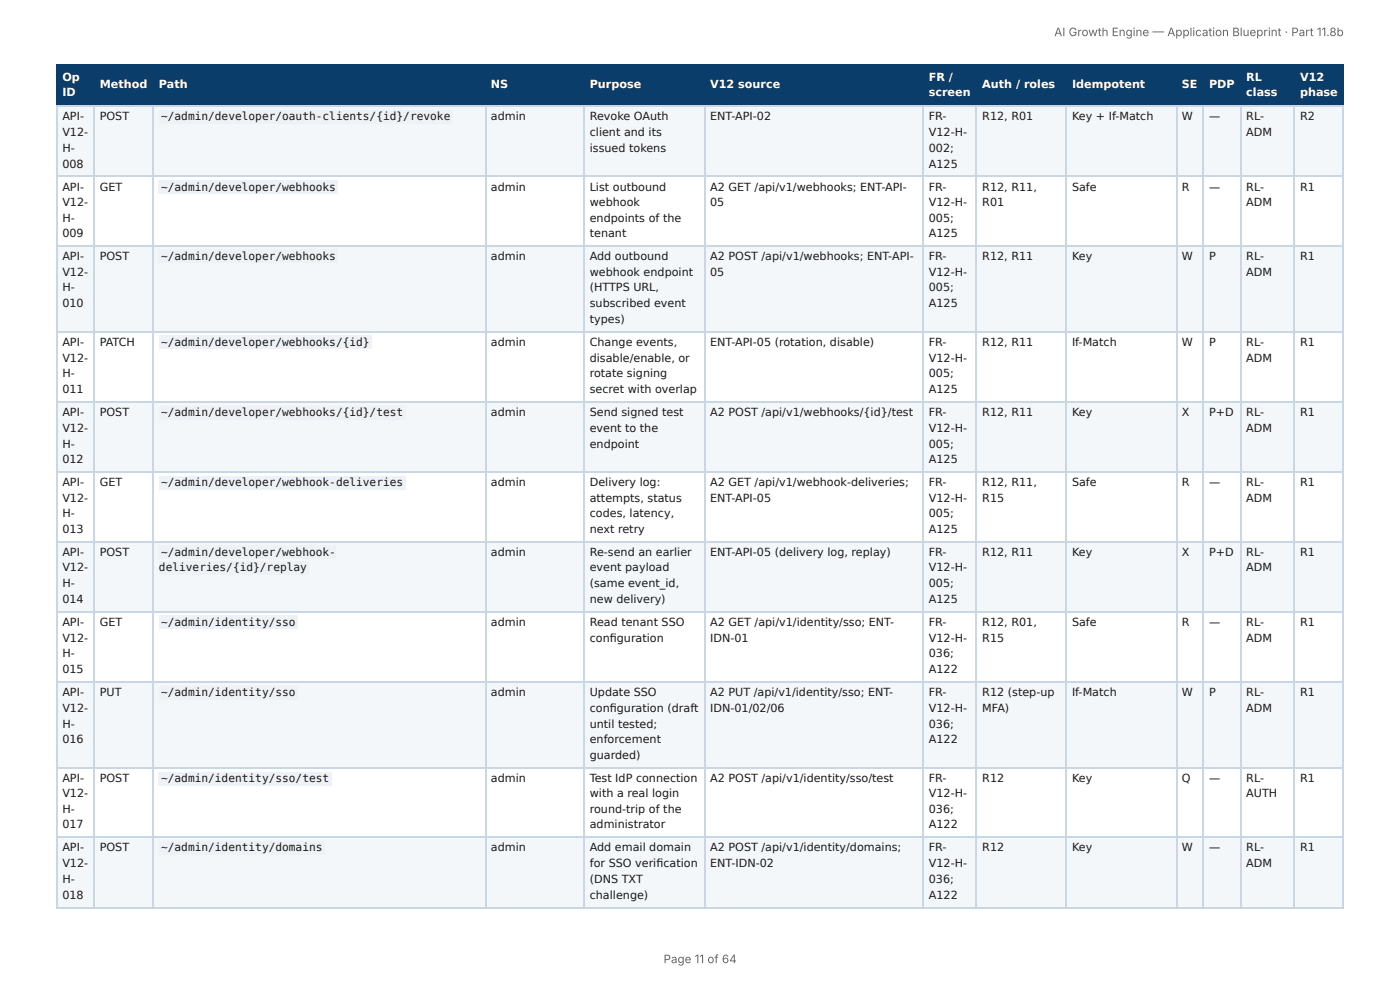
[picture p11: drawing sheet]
<svg xmlns="http://www.w3.org/2000/svg" width="297mm" height="210mm" viewBox="0 0 297 210" stroke-linecap="round" stroke-linejoin="round" font-family="sans-serif">
<defs><g id="words">
<g font-size="2.5" fill="#666">
<text x="223.9" y="7.7">AI Growth Engine — Application Blueprint · Part 11.8b</text>
<text x="140.9" y="204.5">Page 11 of 64</text>
</g>
<g font-size="2.4" fill="#fff">
<text x="13.2" y="17.1">Op</text>
<text x="197.3" y="17.1">FR /</text>
<text x="264.7" y="17.1">RL</text>
<text x="276.1" y="17.1">V12</text>
<text x="13.2" y="20.4">ID</text>
<text x="21.2" y="18.7">Method</text>
<text x="33.8" y="18.7">Path</text>
<text x="104.3" y="18.7">NS</text>
<text x="125.3" y="18.7">Purpose</text>
<text x="150.8" y="18.7">V12 source</text>
<text x="197.3" y="20.4">screen</text>
<text x="208.6" y="18.7">Auth / roles</text>
<text x="227.7" y="18.7">Idempotent</text>
<text x="251" y="18.7">SE</text>
<text x="256.8" y="18.7">PDP</text>
<text x="264.7" y="20.4">class</text>
<text x="276.1" y="20.4">phase</text>
</g>
<g font-size="2.4" fill="#1a1a1a">
<text x="13.2" y="25.6">API-</text>
<text x="13.2" y="28.9">V12-</text>
<text x="21.2" y="25.6">POST</text>
<text x="34.2" y="25.6">~/admin/developer/oauth-clients/{id}/revoke</text>
<text x="104.3" y="25.6">admin</text>
<text x="125.3" y="25.6">Revoke OAuth</text>
<text x="125.3" y="28.9">client and its</text>
<text x="150.8" y="25.6">ENT-API-02</text>
<text x="197.3" y="25.6">FR-</text>
<text x="197.3" y="28.9">V12-H-</text>
<text x="208.6" y="25.6">R12, R01</text>
<text x="227.7" y="25.6">Key + If-Match</text>
<text x="251" y="25.6">W</text>
<text x="256.8" y="25.6">—</text>
<text x="264.7" y="25.6">RL-</text>
<text x="264.7" y="28.9">ADM</text>
<text x="276.1" y="25.6">R2</text>
<text x="13.2" y="32.2">H-</text>
<text x="13.2" y="35.6">008</text>
<text x="125.3" y="32.2">issued tokens</text>
<text x="197.3" y="32.2">002;</text>
<text x="197.3" y="35.6">A125</text>
<text x="13.2" y="40.5">API-</text>
<text x="21.2" y="40.5">GET</text>
<text x="34.2" y="40.5">~/admin/developer/webhooks</text>
<text x="104.3" y="40.5">admin</text>
<text x="125.3" y="40.5">List outbound</text>
<text x="150.8" y="40.5">A2 GET /api/v1/webhooks; ENT-API-</text>
<text x="197.3" y="40.5">FR-</text>
<text x="208.6" y="40.5">R12, R11,</text>
<text x="227.7" y="40.5">Safe</text>
<text x="251" y="40.5">R</text>
<text x="256.8" y="40.5">—</text>
<text x="264.7" y="40.5">RL-</text>
<text x="276.1" y="40.5">R1</text>
<text x="13.2" y="43.8">V12-</text>
<text x="13.2" y="47.2">H-</text>
<text x="125.3" y="43.8">webhook</text>
<text x="125.3" y="47.2">endpoints of the</text>
<text x="150.8" y="43.8">05</text>
<text x="197.3" y="43.8">V12-H-</text>
<text x="197.3" y="47.2">005;</text>
<text x="208.6" y="43.8">R01</text>
<text x="264.7" y="43.8">ADM</text>
<text x="13.2" y="50.3">009</text>
<text x="125.3" y="50.3">tenant</text>
<text x="197.3" y="50.3">A125</text>
<text x="13.2" y="55.2">API-</text>
<text x="13.2" y="58.5">V12-</text>
<text x="21.2" y="55.2">POST</text>
<text x="34.2" y="55.2">~/admin/developer/webhooks</text>
<text x="104.3" y="55.2">admin</text>
<text x="125.3" y="55.2">Add outbound</text>
<text x="125.3" y="58.5">webhook endpoint</text>
<text x="150.8" y="55.2">A2 POST /api/v1/webhooks; ENT-API-</text>
<text x="150.8" y="58.5">05</text>
<text x="197.3" y="55.2">FR-</text>
<text x="197.3" y="58.5">V12-H-</text>
<text x="208.6" y="55.2">R12, R11</text>
<text x="227.7" y="55.2">Key</text>
<text x="251" y="55.2">W</text>
<text x="256.8" y="55.2">P</text>
<text x="264.7" y="55.2">RL-</text>
<text x="264.7" y="58.5">ADM</text>
<text x="276.1" y="55.2">R1</text>
<text x="13.2" y="61.9">H-</text>
<text x="13.2" y="65.2">010</text>
<text x="125.3" y="61.9">(HTTPS URL,</text>
<text x="125.3" y="65.2">subscribed event</text>
<text x="197.3" y="61.9">005;</text>
<text x="197.3" y="65.2">A125</text>
<text x="125.3" y="68.6">types)</text>
<text x="13.2" y="73.5">API-</text>
<text x="13.2" y="76.8">V12-</text>
<text x="21.2" y="73.5">PATCH</text>
<text x="34.2" y="73.5">~/admin/developer/webhooks/{id}</text>
<text x="104.3" y="73.5">admin</text>
<text x="125.3" y="73.5">Change events,</text>
<text x="125.3" y="76.8">disable/enable, or</text>
<text x="150.8" y="73.5">ENT-API-05 (rotation, disable)</text>
<text x="197.3" y="73.5">FR-</text>
<text x="197.3" y="76.8">V12-H-</text>
<text x="208.6" y="73.5">R12, R11</text>
<text x="227.7" y="73.5">If-Match</text>
<text x="251" y="73.5">W</text>
<text x="256.8" y="73.5">P</text>
<text x="264.7" y="73.5">RL-</text>
<text x="264.7" y="76.8">ADM</text>
<text x="276.1" y="73.5">R1</text>
<text x="13.2" y="80.1">H-</text>
<text x="13.2" y="83.5">011</text>
<text x="125.3" y="80.1">rotate signing</text>
<text x="125.3" y="83.5">secret with overlap</text>
<text x="197.3" y="80.1">005;</text>
<text x="197.3" y="83.5">A125</text>
<text x="13.2" y="88.4">API-</text>
<text x="21.2" y="88.4">POST</text>
<text x="34.2" y="88.4">~/admin/developer/webhooks/{id}/test</text>
<text x="104.3" y="88.4">admin</text>
<text x="125.3" y="88.4">Send signed test</text>
<text x="150.8" y="88.4">A2 POST /api/v1/webhooks/{id}/test</text>
<text x="197.3" y="88.4">FR-</text>
<text x="208.6" y="88.4">R12, R11</text>
<text x="227.7" y="88.4">Key</text>
<text x="251" y="88.4">X</text>
<text x="256.8" y="88.4">P+D</text>
<text x="264.7" y="88.4">RL-</text>
<text x="276.1" y="88.4">R1</text>
<text x="13.2" y="91.7">V12-</text>
<text x="13.2" y="95.1">H-</text>
<text x="125.3" y="91.7">event to the</text>
<text x="125.3" y="95.1">endpoint</text>
<text x="197.3" y="91.7">V12-H-</text>
<text x="197.3" y="95.1">005;</text>
<text x="264.7" y="91.7">ADM</text>
<text x="13.2" y="98.4">012</text>
<text x="197.3" y="98.4">A125</text>
<text x="13.2" y="103.3">API-</text>
<text x="13.2" y="106.6">V12-</text>
<text x="21.2" y="103.3">GET</text>
<text x="34.2" y="103.3">~/admin/developer/webhook-deliveries</text>
<text x="104.3" y="103.3">admin</text>
<text x="125.3" y="103.3">Delivery log:</text>
<text x="125.3" y="106.6">attempts, status</text>
<text x="150.8" y="103.3">A2 GET /api/v1/webhook-deliveries;</text>
<text x="150.8" y="106.6">ENT-API-05</text>
<text x="197.3" y="103.3">FR-</text>
<text x="197.3" y="106.6">V12-H-</text>
<text x="208.6" y="103.3">R12, R11,</text>
<text x="208.6" y="106.6">R15</text>
<text x="227.7" y="103.3">Safe</text>
<text x="251" y="103.3">R</text>
<text x="256.8" y="103.3">—</text>
<text x="264.7" y="103.3">RL-</text>
<text x="264.7" y="106.6">ADM</text>
<text x="276.1" y="103.3">R1</text>
<text x="13.2" y="109.8">H-</text>
<text x="13.2" y="113.1">013</text>
<text x="125.3" y="109.8">codes, latency,</text>
<text x="125.3" y="113.1">next retry</text>
<text x="197.3" y="109.8">005;</text>
<text x="197.3" y="113.1">A125</text>
<text x="13.2" y="118">API-</text>
<text x="21.2" y="118">POST</text>
<text x="34.2" y="118">~/admin/developer/webhook-</text>
<text x="104.3" y="118">admin</text>
<text x="125.3" y="118">Re-send an earlier</text>
<text x="150.8" y="118">ENT-API-05 (delivery log, replay)</text>
<text x="197.3" y="118">FR-</text>
<text x="208.6" y="118">R12, R11</text>
<text x="227.7" y="118">Key</text>
<text x="251" y="118">X</text>
<text x="256.8" y="118">P+D</text>
<text x="264.7" y="118">RL-</text>
<text x="276.1" y="118">R1</text>
<text x="13.2" y="121.3">V12-</text>
<text x="13.2" y="124.7">H-</text>
<text x="33.8" y="121.3">deliveries/{id}/replay</text>
<text x="125.3" y="121.3">event payload</text>
<text x="125.3" y="124.7">(same event_id,</text>
<text x="197.3" y="121.3">V12-H-</text>
<text x="197.3" y="124.7">005;</text>
<text x="264.7" y="121.3">ADM</text>
<text x="13.2" y="128">014</text>
<text x="125.3" y="128">new delivery)</text>
<text x="197.3" y="128">A125</text>
<text x="13.2" y="132.9">API-</text>
<text x="13.2" y="136.3">V12-</text>
<text x="21.2" y="132.9">GET</text>
<text x="34.2" y="132.9">~/admin/identity/sso</text>
<text x="104.3" y="132.9">admin</text>
<text x="125.3" y="132.9">Read tenant SSO</text>
<text x="125.3" y="136.3">confi guration</text>
<text x="150.8" y="132.9">A2 GET /api/v1/identity/sso; ENT-</text>
<text x="150.8" y="136.3">IDN-01</text>
<text x="197.3" y="132.9">FR-</text>
<text x="197.3" y="136.3">V12-H-</text>
<text x="208.6" y="132.9">R12, R01,</text>
<text x="208.6" y="136.3">R15</text>
<text x="227.7" y="132.9">Safe</text>
<text x="251" y="132.9">R</text>
<text x="256.8" y="132.9">—</text>
<text x="264.7" y="132.9">RL-</text>
<text x="264.7" y="136.3">ADM</text>
<text x="276.1" y="132.9">R1</text>
<text x="13.2" y="139.6">H-</text>
<text x="13.2" y="142.9">015</text>
<text x="197.3" y="139.6">036;</text>
<text x="197.3" y="142.9">A122</text>
<text x="13.2" y="147.8">API-</text>
<text x="21.2" y="147.8">PUT</text>
<text x="34.2" y="147.8">~/admin/identity/sso</text>
<text x="104.3" y="147.8">admin</text>
<text x="125.3" y="147.8">Update SSO</text>
<text x="150.8" y="147.8">A2 PUT /api/v1/identity/sso; ENT-</text>
<text x="197.3" y="147.8">FR-</text>
<text x="208.6" y="147.8">R12 (step-up</text>
<text x="227.7" y="147.8">If-Match</text>
<text x="251" y="147.8">W</text>
<text x="256.8" y="147.8">P</text>
<text x="264.7" y="147.8">RL-</text>
<text x="276.1" y="147.8">R1</text>
<text x="13.2" y="151.2">V12-</text>
<text x="13.2" y="154.5">H-</text>
<text x="125.3" y="151.2">confi guration (draft</text>
<text x="125.3" y="154.5">until tested;</text>
<text x="150.8" y="151.2">IDN-01/02/06</text>
<text x="197.3" y="151.2">V12-H-</text>
<text x="197.3" y="154.5">036;</text>
<text x="208.6" y="151.2">MFA)</text>
<text x="264.7" y="151.2">ADM</text>
<text x="13.2" y="157.9">016</text>
<text x="125.3" y="157.9">enforcement</text>
<text x="125.3" y="161.2">guarded)</text>
<text x="197.3" y="157.9">A122</text>
<text x="13.2" y="166.1">API-</text>
<text x="21.2" y="166.1">POST</text>
<text x="34.2" y="166.1">~/admin/identity/sso/test</text>
<text x="104.3" y="166.1">admin</text>
<text x="125.3" y="166.1">Test IdP connection</text>
<text x="150.8" y="166.1">A2 POST /api/v1/identity/sso/test</text>
<text x="197.3" y="166.1">FR-</text>
<text x="208.6" y="166.1">R12</text>
<text x="227.7" y="166.1">Key</text>
<text x="251" y="166.1">Q</text>
<text x="256.8" y="166.1">—</text>
<text x="264.7" y="166.1">RL-</text>
<text x="276.1" y="166.1">R1</text>
<text x="13.2" y="169.2">V12-</text>
<text x="13.2" y="172.6">H-</text>
<text x="125.3" y="169.2">with a real login</text>
<text x="125.3" y="172.6">round-trip of the</text>
<text x="197.3" y="169.2">V12-H-</text>
<text x="197.3" y="172.6">036;</text>
<text x="264.7" y="169.2">AUTH</text>
<text x="13.2" y="175.9">017</text>
<text x="125.3" y="175.9">administrator</text>
<text x="197.3" y="175.9">A122</text>
<text x="13.2" y="180.8">API-</text>
<text x="13.2" y="184.2">V12-</text>
<text x="21.2" y="180.8">POST</text>
<text x="34.2" y="180.8">~/admin/identity/domains</text>
<text x="104.3" y="180.8">admin</text>
<text x="125.3" y="180.8">Add email domain</text>
<text x="125.3" y="184.2">for SSO verifi cation</text>
<text x="150.8" y="180.8">A2 POST /api/v1/identity/domains;</text>
<text x="150.8" y="184.2">ENT-IDN-02</text>
<text x="197.3" y="180.8">FR-</text>
<text x="197.3" y="184.2">V12-H-</text>
<text x="208.6" y="180.8">R12</text>
<text x="227.7" y="180.8">Key</text>
<text x="251" y="180.8">W</text>
<text x="256.8" y="180.8">—</text>
<text x="264.7" y="180.8">RL-</text>
<text x="264.7" y="184.2">ADM</text>
<text x="276.1" y="180.8">R1</text>
<text x="13.2" y="187.5">H-</text>
<text x="13.2" y="190.8">018</text>
<text x="125.3" y="187.5">(DNS TXT</text>
<text x="125.3" y="190.8">challenge)</text>
<text x="197.3" y="187.5">036;</text>
<text x="197.3" y="190.8">A122</text>
</g>
</g></defs>
<g fill="#0b3d6b">
<path d="M12.1 14h7.8v8.4h-7.8z"/>
<path d="M19.9 14h12.7v8.4h-12.7z"/>
<path d="M32.6 14h70.4v8.4h-70.4z"/>
<path d="M103 14h20.9v8.4h-20.9z"/>
<path d="M123.9 14h25.7v8.4h-25.7z"/>
<path d="M149.6 14h46.5v8.4h-46.5z"/>
<path d="M196.1 14h11.4v8.4h-11.4z"/>
<path d="M207.5 14h18.9v8.4h-18.9z"/>
<path d="M226.4 14h23.4v8.4h-23.4z"/>
<path d="M249.8 14h5.8v8.4h-5.8z"/>
<path d="M255.6 14h7.8v8.4h-7.8z"/>
<path d="M263.4 14h11.6v8.4h-11.6z"/>
<path d="M275 14h10.4v8.4h-10.4z"/>
</g>
<g fill="#f4f7fa">
<path d="M12.1 22.4h7.8v15h-7.8z"/>
<path d="M19.9 22.4h12.7v15h-12.7z"/>
<path d="M32.6 22.4h70.4v15h-70.4z"/>
<path d="M103 22.4h20.9v15h-20.9z"/>
<path d="M123.9 22.4h25.7v15h-25.7z"/>
<path d="M149.6 22.4h46.5v15h-46.5z"/>
<path d="M196.1 22.4h11.4v15h-11.4z"/>
<path d="M207.5 22.4h18.9v15h-18.9z"/>
<path d="M226.4 22.4h23.4v15h-23.4z"/>
<path d="M249.8 22.4h5.8v15h-5.8z"/>
<path d="M255.6 22.4h7.8v15h-7.8z"/>
<path d="M263.4 22.4h11.6v15h-11.6z"/>
<path d="M275 22.4h10.4v15h-10.4z"/>
<path d="M12.1 52.3h7.8v18.3h-7.8z"/>
<path d="M19.9 52.3h12.7v18.3h-12.7z"/>
<path d="M32.6 52.3h70.4v18.3h-70.4z"/>
<path d="M103 52.3h20.9v18.3h-20.9z"/>
<path d="M123.9 52.3h25.7v18.3h-25.7z"/>
<path d="M149.6 52.3h46.5v18.3h-46.5z"/>
<path d="M196.1 52.3h11.4v18.3h-11.4z"/>
<path d="M207.5 52.3h18.9v18.3h-18.9z"/>
<path d="M226.4 52.3h23.4v18.3h-23.4z"/>
<path d="M249.8 52.3h5.8v18.3h-5.8z"/>
<path d="M255.6 52.3h7.8v18.3h-7.8z"/>
<path d="M263.4 52.3h11.6v18.3h-11.6z"/>
<path d="M275 52.3h10.4v18.3h-10.4z"/>
<path d="M12.1 85.3h7.8v14.9h-7.8z"/>
<path d="M19.9 85.3h12.7v14.9h-12.7z"/>
<path d="M32.6 85.3h70.4v14.9h-70.4z"/>
<path d="M103 85.3h20.9v14.9h-20.9z"/>
<path d="M123.9 85.3h25.7v14.9h-25.7z"/>
<path d="M149.6 85.3h46.5v14.9h-46.5z"/>
<path d="M196.1 85.3h11.4v14.9h-11.4z"/>
<path d="M207.5 85.3h18.9v14.9h-18.9z"/>
<path d="M226.4 85.3h23.4v14.9h-23.4z"/>
<path d="M249.8 85.3h5.8v14.9h-5.8z"/>
<path d="M255.6 85.3h7.8v14.9h-7.8z"/>
<path d="M263.4 85.3h11.6v14.9h-11.6z"/>
<path d="M275 85.3h10.4v14.9h-10.4z"/>
<path d="M12.1 115.1h7.8v14.9h-7.8z"/>
<path d="M19.9 115.1h12.7v14.9h-12.7z"/>
<path d="M32.6 115.1h70.4v14.9h-70.4z"/>
<path d="M103 115.1h20.9v14.9h-20.9z"/>
<path d="M123.9 115.1h25.7v14.9h-25.7z"/>
<path d="M149.6 115.1h46.5v14.9h-46.5z"/>
<path d="M196.1 115.1h11.4v14.9h-11.4z"/>
<path d="M207.5 115.1h18.9v14.9h-18.9z"/>
<path d="M226.4 115.1h23.4v14.9h-23.4z"/>
<path d="M249.8 115.1h5.8v14.9h-5.8z"/>
<path d="M255.6 115.1h7.8v14.9h-7.8z"/>
<path d="M263.4 115.1h11.6v14.9h-11.6z"/>
<path d="M275 115.1h10.4v14.9h-10.4z"/>
<path d="M12.1 144.7h7.8v18.3h-7.8z"/>
<path d="M19.9 144.7h12.7v18.3h-12.7z"/>
<path d="M32.6 144.7h70.4v18.3h-70.4z"/>
<path d="M103 144.7h20.9v18.3h-20.9z"/>
<path d="M123.9 144.7h25.7v18.3h-25.7z"/>
<path d="M149.6 144.7h46.5v18.3h-46.5z"/>
<path d="M196.1 144.7h11.4v18.3h-11.4z"/>
<path d="M207.5 144.7h18.9v18.3h-18.9z"/>
<path d="M226.4 144.7h23.4v18.3h-23.4z"/>
<path d="M249.8 144.7h5.8v18.3h-5.8z"/>
<path d="M255.6 144.7h7.8v18.3h-7.8z"/>
<path d="M263.4 144.7h11.6v18.3h-11.6z"/>
<path d="M275 144.7h10.4v18.3h-10.4z"/>
<path d="M12.1 177.9h7.8v14.9h-7.8z"/>
<path d="M19.9 177.9h12.7v14.9h-12.7z"/>
<path d="M32.6 177.9h70.4v14.9h-70.4z"/>
<path d="M103 177.9h20.9v14.9h-20.9z"/>
<path d="M123.9 177.9h25.7v14.9h-25.7z"/>
<path d="M149.6 177.9h46.5v14.9h-46.5z"/>
<path d="M196.1 177.9h11.4v14.9h-11.4z"/>
<path d="M207.5 177.9h18.9v14.9h-18.9z"/>
<path d="M226.4 177.9h23.4v14.9h-23.4z"/>
<path d="M249.8 177.9h5.8v14.9h-5.8z"/>
<path d="M255.6 177.9h7.8v14.9h-7.8z"/>
<path d="M263.4 177.9h11.6v14.9h-11.6z"/>
<path d="M275 177.9h10.4v14.9h-10.4z"/>
</g>
<g fill="none" stroke="#0b3d6b" stroke-width=".22">
<path d="M11.9 13.9h273.5M12 13.8v8.9M20 13.8v8.9M32.5 13.8v8.9M103.1 13.8v8.9M124.1 13.8v8.9M149.7 13.8v8.9M196 13.8v8.9M207.4 13.8v8.9M226.5 13.8v8.9M249.9 13.8v8.9M255.5 13.8v8.9"/>
<path d="M263.5 13.8v8.9M274.8 13.8v8.9M11.9 22.6h273.5"/>
</g>
<path d="M285.3 13.8v8.9" fill="none" stroke="#0b3d6b" stroke-width=".21"/>
<g fill="none" stroke="#c9d6e3" stroke-width=".22">
<path d="M11.9 22.6h273.5M11.9 37.5h273.5M12 22.7v170.1M20 22.7v170.1M32.5 22.7v170.1M103.1 22.7v170.1M124.1 22.7v170.1M149.7 22.7v170.1M196 22.7v170.1M207.4 22.7v170.1M226.5 22.7v170.1M249.9 22.7v170.1"/>
<path d="M255.5 22.7v170.1M263.5 22.7v170.1M274.8 22.7v170.1M11.9 52.2h273.5M11.9 70.4h273.5M11.9 85.4h273.5M11.9 100.3h273.5M11.9 115h273.5M11.9 129.9h273.5M11.9 144.8h273.5M11.9 163.1h273.5M11.9 177.8h273.5"/>
<path d="M11.9 192.7h273.5"/>
</g>
<path d="M285.3 22.7v170.1" fill="none" stroke="#c9d6e3" stroke-width=".21"/>
<g fill="#eef2f6">
<path d="M33.7 23.3h62.4v2.9h-62.4z"/>
<path d="M33.7 38.3h38.1v2.9h-38.1z"/>
<path d="M33.7 53h38.1v2.9h-38.1z"/>
<path d="M33.7 71.2h45.2v2.9h-45.2z"/>
<path d="M33.7 86.1h52.4v2.9h-52.4z"/>
<path d="M33.7 101.1h52.4v2.9h-52.4z"/>
<path d="M33.7 115.8h37.7v2.9h-37.7z"/>
<path d="M33.7 119.1h31.9v2.9h-31.9z"/>
<path d="M33.7 130.7h29.4v2.9h-29.4z"/>
<path d="M33.7 145.6h29.4v2.9h-29.4z"/>
<path d="M33.7 163.9h36.8v2.9h-36.8z"/>
<path d="M33.7 178.6h35.2v2.9h-35.2z"/>
</g>
<use href="#words"/>
</svg>
